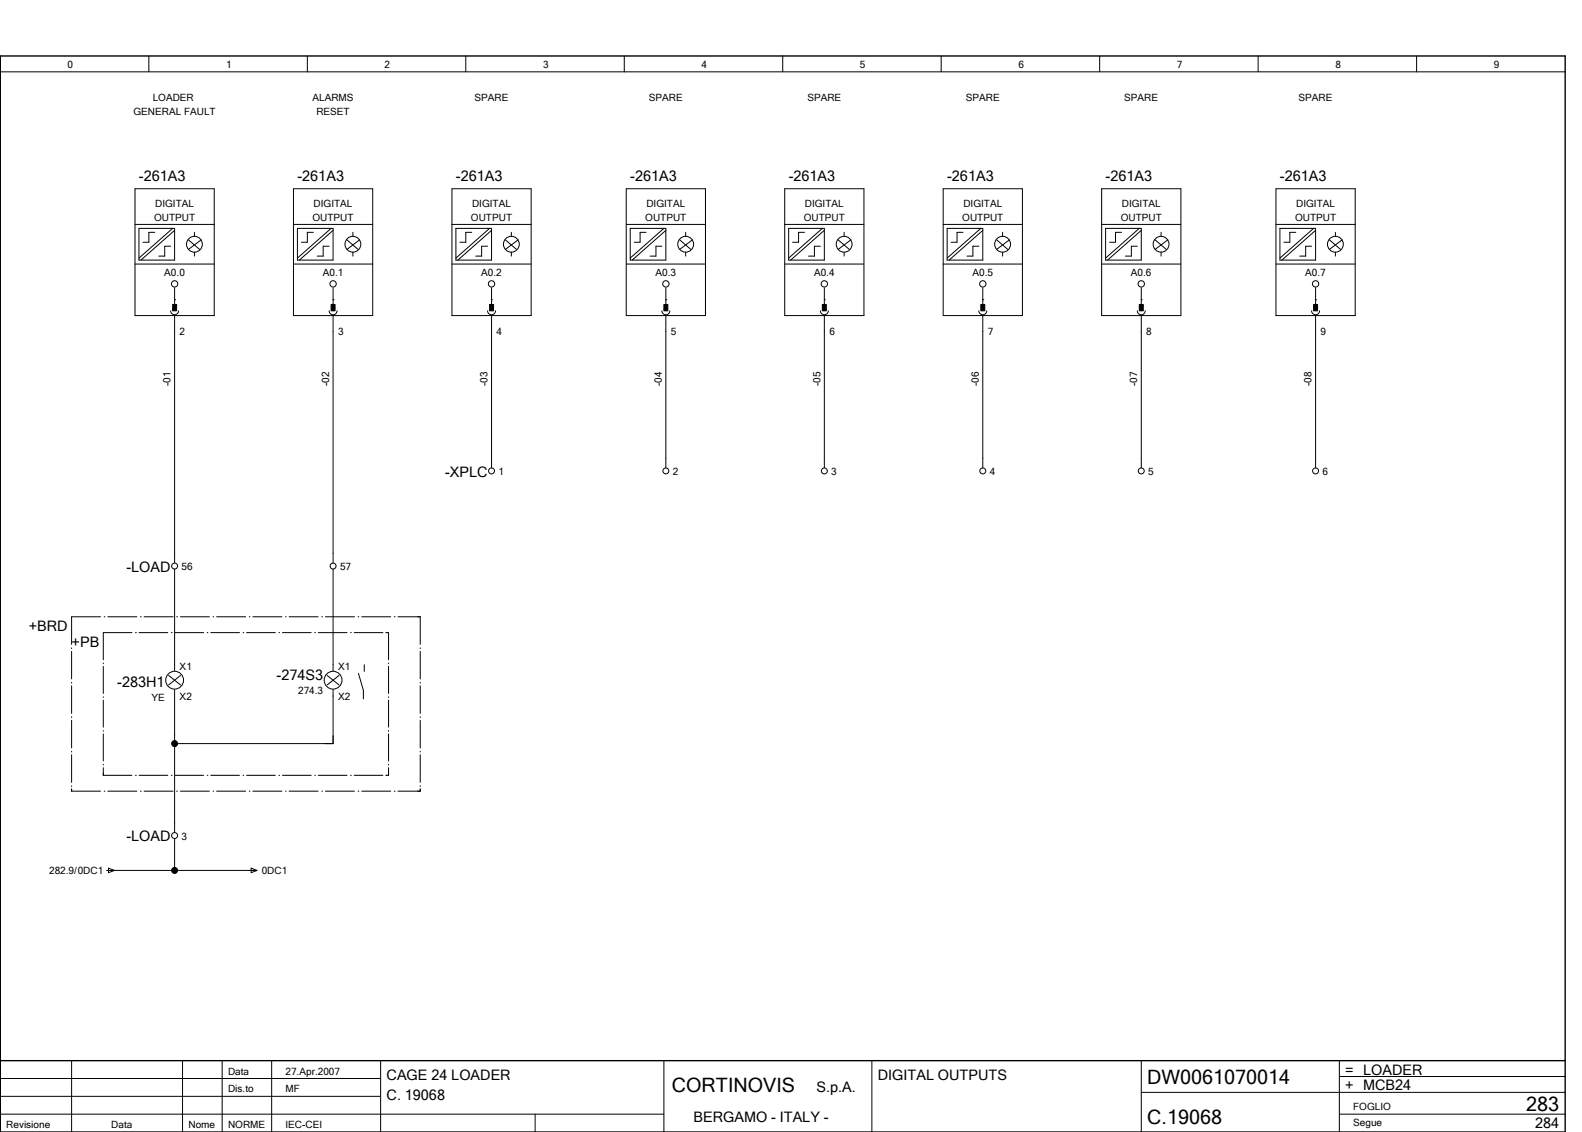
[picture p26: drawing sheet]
<svg xmlns="http://www.w3.org/2000/svg" width="399mm" height="286mm" viewBox="0 0 399 286" stroke-linecap="round" stroke-linejoin="round" font-family="sans-serif">
<defs><g id="words">
<g font-size="5">
<text x="169.6" y="275.6">CORTINOVIS</text>
<text x="289.6" y="273.6">DW0061070014</text>
<text x="385.2" y="280.4">283</text>
<text x="289.6" y="283.6">C.19068</text>
</g>
<g font-size="3.6">
<text x="35.1" y="45.6">­261A3</text>
<text x="75.1" y="45.6">­261A3</text>
<text x="115.1" y="45.6">­261A3</text>
<text x="159.1" y="45.6">­261A3</text>
<text x="199.1" y="45.6">­261A3</text>
<text x="239.1" y="45.6">­261A3</text>
<text x="279.1" y="45.6">­261A3</text>
<text x="323.1" y="45.6">­261A3</text>
<text x="112.3" y="120.3">­XPLC</text>
<text x="31.9" y="144.3">­LOAD</text>
<text x="7.2" y="159.1">+BRD</text>
<text x="18.1" y="163.1">+PB</text>
<text x="29.6" y="173.4">­283H1</text>
<text x="69.8" y="171.6">­274S3</text>
<text x="31.9" y="212.3">­LOAD</text>
<text x="97.6" y="272.6">CAGE 24 LOADER</text>
<text x="206.1" y="275.6">S.p.A.</text>
<text x="221.6" y="272.6">DIGITAL OUTPUTS</text>
<text x="339.6" y="271.1">= LOADER</text>
<text x="339.6" y="275.1">+ MCB24</text>
<text x="97.6" y="277.6">C. 19068</text>
<text x="175" y="283.1">BERGAMO ­ ITALY ­</text>
<text x="387.5" y="284.6">284</text>
</g>
<g font-size="2.5">
<text x="17.1" y="17.1">0</text>
<text x="57.1" y="17.1">1</text>
<text x="97.1" y="17.1">2</text>
<text x="137.1" y="17.1">3</text>
<text x="177.1" y="17.1">4</text>
<text x="217.1" y="17.1">5</text>
<text x="257.1" y="17.1">6</text>
<text x="297.1" y="17.1">7</text>
<text x="337.1" y="17.1">8</text>
<text x="377.1" y="17.1">9</text>
<text x="33.7" y="29">GENERAL FAULT</text>
<text x="38.5" y="25.4">LOADER</text>
<text x="78.9" y="25.4">ALARMS</text>
<text x="79.9" y="29">RESET</text>
<text x="119.8" y="25.4">SPARE</text>
<text x="163.8" y="25.4">SPARE</text>
<text x="203.8" y="25.4">SPARE</text>
<text x="243.8" y="25.4">SPARE</text>
<text x="283.8" y="25.4">SPARE</text>
<text x="327.8" y="25.4">SPARE</text>
<text x="39.2" y="52.1">DIGITAL</text>
<text x="79.2" y="52.1">DIGITAL</text>
<text x="119.2" y="52.1">DIGITAL</text>
<text x="163.2" y="52.1">DIGITAL</text>
<text x="203.2" y="52.1">DIGITAL</text>
<text x="243.2" y="52.1">DIGITAL</text>
<text x="283.2" y="52.1">DIGITAL</text>
<text x="327.2" y="52.1">DIGITAL</text>
<text x="38.9" y="55.7">OUTPUT</text>
<text x="78.9" y="55.7">OUTPUT</text>
<text x="118.9" y="55.7">OUTPUT</text>
<text x="162.9" y="55.7">OUTPUT</text>
<text x="202.9" y="55.7">OUTPUT</text>
<text x="242.9" y="55.7">OUTPUT</text>
<text x="282.9" y="55.7">OUTPUT</text>
<text x="326.9" y="55.7">OUTPUT</text>
<text x="41.5" y="69.6">A0.0</text>
<text x="81.5" y="69.6">A0.1</text>
<text x="121.5" y="69.6">A0.2</text>
<text x="165.5" y="69.6">A0.3</text>
<text x="205.5" y="69.6">A0.4</text>
<text x="245.5" y="69.6">A0.5</text>
<text x="285.5" y="69.6">A0.6</text>
<text x="329.5" y="69.6">A0.7</text>
<text x="45.4" y="84.5">2</text>
<text x="85.3" y="84.5">3</text>
<text x="125.4" y="84.5">4</text>
<text x="169.4" y="84.5">5</text>
<text x="209.4" y="84.5">6</text>
<text x="249.4" y="84.5">7</text>
<text x="289.4" y="84.5">8</text>
<text x="333.4" y="84.5">9</text>
<text x="43.1" y="97.4" transform="rotate(-90 43.1 97.4)">­01</text>
<text x="83.1" y="97.4" transform="rotate(-90 83.1 97.4)">­02</text>
<text x="123.1" y="97.4" transform="rotate(-90 123.1 97.4)">­03</text>
<text x="167.1" y="97.4" transform="rotate(-90 167.1 97.4)">­04</text>
<text x="207.1" y="97.4" transform="rotate(-90 207.1 97.4)">­05</text>
<text x="247.1" y="97.4" transform="rotate(-90 247.1 97.4)">­06</text>
<text x="287.1" y="97.4" transform="rotate(-90 287.1 97.4)">­07</text>
<text x="331.1" y="97.4" transform="rotate(-90 331.1 97.4)">­08</text>
<text x="125.8" y="119.9">1</text>
<text x="169.8" y="119.9">2</text>
<text x="209.8" y="119.9">3</text>
<text x="249.8" y="119.9">4</text>
<text x="289.8" y="119.9">5</text>
<text x="333.8" y="119.9">6</text>
<text x="45.8" y="143.9">56</text>
<text x="85.8" y="143.9">57</text>
<text x="45.4" y="169.1">X1</text>
<text x="85.3" y="169.1">X1</text>
<text x="38.2" y="176.9">YE</text>
<text x="45.4" y="176.5">X2</text>
<text x="75.3" y="175.1">274.3</text>
<text x="85.3" y="176.5">X2</text>
<text x="45.8" y="211.9">3</text>
<text x="12.4" y="220.5">282.9/0DC1</text>
<text x="66.1" y="220.5">0DC1</text>
<text x="57.6" y="271.1">Data</text>
<text x="57.6" y="275.6">Dis.to</text>
<text x="72.1" y="271.1">27.Apr.2007</text>
<text x="72.1" y="275.6">MF</text>
<text x="341.6" y="280.1">FOGLIO</text>
<text x="1.6" y="284.6">Revisione</text>
<text x="28.1" y="284.6">Data</text>
<text x="47.6" y="284.6">Nome</text>
<text x="57.6" y="284.6">NORME</text>
<text x="72.1" y="284.6">IEC­CEI</text>
<text x="341.6" y="284.1">Segue</text>
</g>
</g></defs>
<g fill="none" stroke="#000" stroke-width=".25">
<path d="M.1 18.1h395M37.6 14.1v4M77.6 14.1v4M117.6 14.1v4M157.6 14.1v4M197.6 14.1v4M237.6 14.1v4M277.6 14.1v4M317.6 14.1v4M357.6 14.1v4M34.1 47.6h20v32h-20zM34.1 56.6h20"/>
<path d="M35.1 57.6h9v8h-9zM39.1 58.6h-1.5v2.5h-1.5M43.6 57.6l-8.5 7.5M44.1 58.1l-8.5 7.5M49.1 58.6v1M74.1 47.6h20v32h-20zM74.1 56.6h20M75.1 57.6h9v8h-9zM79.1 58.6h-1.5v2.5h-1.5M83.6 57.6l-8.5 7.5M84.1 58.1l-8.5 7.5M89.1 58.6v1"/>
<path d="M114.1 47.6h20v32h-20zM114.1 56.6h20M115.1 57.6h9v8h-9zM119.1 58.6h-1.5v2.5h-1.5M123.6 57.6l-8.5 7.5M124.1 58.1l-8.5 7.5M129.1 58.6v1M158.1 47.6h20v32h-20zM158.1 56.6h20M159.1 57.6h9v8h-9zM163.1 58.6h-1.5v2.5h-1.5M167.6 57.6l-8.5 7.5"/>
<path d="M168.1 58.1l-8.5 7.5M173.1 58.6v1M198.1 47.6h20v32h-20zM198.1 56.6h20M199.1 57.6h9v8h-9zM203.1 58.6h-1.5v2.5h-1.5M207.6 57.6l-8.5 7.5M208.1 58.1l-8.5 7.5M213.1 58.6v1M238.1 47.6h20v32h-20zM238.1 56.6h20M239.1 57.6h9v8h-9z"/>
<path d="M243.1 58.6h-1.5v2.5h-1.5M247.6 57.6l-8.5 7.5M248.1 58.1l-8.5 7.5M253.1 58.6v1M278.1 47.6h20v32h-20zM278.1 56.6h20M279.1 57.6h9v8h-9zM283.1 58.6h-1.5v2.5h-1.5M287.6 57.6l-8.5 7.5M288.1 58.1l-8.5 7.5M293.1 58.6v1M322.1 47.6h20v32h-20z"/>
<path d="M322.1 56.6h20M323.1 57.6h9v8h-9zM327.1 58.6h-1.5v2.5h-1.5M331.6 57.6l-8.5 7.5M332.1 58.1l-8.5 7.5M337.1 58.6v1M34.1 66.6h20M43.1 78.4a1 1 0 0 0 1 1 1 1 0 0 0 1-1M43.1 62.1h-1.5v2.5h-1.5M44.1 75.6h.1M44.1 72.6v4.2M44.1 79.6v62.4"/>
<path d="M47.6 60.5l2.8 2.4M49.1 63.6v1M50.8 60.5l-3.2 2.4M74.1 66.6h20M83.1 78.4a1 1 0 0 0 1 1 1 1 0 0 0 1-1M83.1 62.1h-1.5v2.5h-1.5M84.1 75.6h.1M84.1 72.6v4.2M84.1 79.6v62.4M87.6 60.5l2.8 2.4M89.1 63.6v1M90.8 60.5l-3.2 2.4"/>
<path d="M114.1 66.6h20M123.1 78.4a1 1 0 0 0 1 1 1 1 0 0 0 1-1M123.1 62.1h-1.5v2.5h-1.5M124.1 75.6h.1M124.1 72.6v4.2M124.1 79.6v38.4M127.6 60.5l2.8 2.4M129.1 63.6v1M130.8 60.5l-3.2 2.4M158.1 66.6h20M167.1 78.4a1 1 0 0 0 1 1 1 1 0 0 0 1-1M167.1 62.1h-1.5v2.5h-1.5"/>
<path d="M168.1 75.6h.1M168.1 72.6v4.2M168.1 79.6v38.4M171.6 60.5l2.8 2.4M173.1 63.6v1M174.8 60.5l-3.2 2.4M198.1 66.6h20M207.1 78.4a1 1 0 0 0 1 1 1 1 0 0 0 1-1M207.1 62.1h-1.5v2.5h-1.5M208.1 75.6h.1M208.1 72.6v4.2M208.1 79.6v38.4"/>
<path d="M211.6 60.5l2.8 2.4M213.1 63.6v1M214.8 60.5l-3.2 2.4M238.1 66.6h20M247.1 78.4a1 1 0 0 0 1 1 1 1 0 0 0 1-1M247.1 62.1h-1.5v2.5h-1.5M248.1 75.6h.1M248.1 72.6v4.2M248.1 79.6v38.4M251.6 60.5l2.8 2.4M253.1 63.6v1M254.8 60.5l-3.2 2.4"/>
<path d="M278.1 66.6h20M287.1 78.4a1 1 0 0 0 1 1 1 1 0 0 0 1-1M287.1 62.1h-1.5v2.5h-1.5M288.1 75.6h.1M288.1 72.6v4.2M288.1 79.6v38.4M291.6 60.5l2.8 2.4M293.1 63.6v1M294.8 60.5l-3.2 2.4M322.1 66.6h20M331.1 78.4a1 1 0 0 0 1 1 1 1 0 0 0 1-1M331.1 62.1h-1.5v2.5h-1.5"/>
<path d="M332.1 75.6h.1M332.1 72.6v4.2M332.1 79.6v38.4M335.6 60.5l2.8 2.4M337.1 63.6v1M338.8 60.5l-3.2 2.4M25.4 155.6h-7.3v7M26.3 155.6h.2M27.2 155.6h7.3M33.3 159.6h-7.2v6.9M34.2 159.6h.2M35.1 159.6h7.2"/>
<path d="M35.4 155.6h.2M36.4 155.6h7.3M43.2 159.6h.2M44.1 143.6v25.6M44.2 159.6h7.2M44.6 155.6h.2M45.5 155.6h7.3M52.3 159.6h.2M53.2 159.6h7.2M53.8 155.6h.1M54.7 155.6h7.3M61.4 159.6h.1"/>
<path d="M62.3 159.6h7.2M62.9 155.6h.2M63.8 155.6h7.3M70.4 159.6h.2M71.3 159.6h7.2M72.1 155.6h.1M73 155.6h7.3M79.5 159.6h.1M80.4 159.6h7.2M81.2 155.6h.2M82.1 155.6h7.4M84.1 143.6v25.6"/>
<path d="M88.5 159.6h.2M89.4 159.6h7.3M90.4 155.6h.2M91.3 155.6h7.3M97.4 159.6h.7v6.9M99.5 155.6h.2M100.4 155.6h5.7v7M18.1 163.5v.2M18.1 164.3v7M18.1 172.2v.2M18.1 173.1v6.9M26.1 167.3v.2"/>
<path d="M26.1 168.2v6.8M26.1 175.8v.2M26.1 176.7v6.8M42.6 170.4l3 2.4M44.1 174v36M45.6 170.4l-3 2.4M82.6 170.4l3 2.4M84.1 174v13.6h-40M85.6 170.4l-3 2.4M90.5 169.9l1.2 4.3v2.2M92 167.7v1.7M98.1 167.3v.2"/>
<path d="M98.1 168.2v6.8M98.1 175.8v.2M98.1 176.7v6.8M106.1 163.5v.2M106.1 164.3v7M106.1 172.2v.2M106.1 173.1v6.9M18.1 180.9v.2M18.1 181.8v6.9M18.1 189.6v.1M18.1 190.5v6.9M18.1 198.3v.2"/>
<path d="M18.1 199v.6h7.3M26.1 184.3v.2M26.1 185.2v6.8M26.1 192.9v.1M26.1 193.7v1.9h7.2M26.3 199.6h.2M27.2 199.6h7.3M34.2 195.6h.2M35.1 195.6h7.2M35.4 199.6h.2M36.4 199.6h7.3M43.2 195.6h.2"/>
<path d="M44.2 195.6h7.2M44.6 199.6h.2M45.5 199.6h7.3M52.3 195.6h.2M53.2 195.6h7.2M53.8 199.6h.1M54.7 199.6h7.3M61.4 195.6h.1M62.3 195.6h7.2M62.9 199.6h.2M63.8 199.6h7.3M70.4 195.6h.2"/>
<path d="M71.3 195.6h7.2M72.1 199.6h.1M73 199.6h7.3M79.5 195.6h.1M80.4 195.6h7.2M81.2 199.6h.2M82.1 199.6h7.4M88.5 195.6h.2M89.4 195.6h7.3M90.4 199.6h.2M91.3 199.6h7.3M98.1 193.7v1.9h-.7"/>
<path d="M98.1 184.3v.2M98.1 185.2v6.8M98.1 192.9v.1M99.5 199.6h.2M106.1 199v.6h-5.7M106.1 180.9v.2M106.1 181.8v6.9M106.1 189.6v.1M106.1 190.5v6.9M106.1 198.3v.2M26.9 219.6h37.8M27.4 219l1.5 .6-1.5 .6z"/>
<path d="M44.1 211.6v8M63.4 219l1.5 .6-1.5 .6zM.1 255.6v30M.1 276.6h96M.1 272.1h96M18.1 267.6v18M46.1 267.6v18M56.1 267.6v18M68.6 267.6v18M96.1 267.6v18M167.6 267.6v18M220.1 267.6v18"/>
<path d="M288.1 267.6v18M288.1 275.6h107M338.1 271.6h57M338.1 267.6v18M.1 281.1h167.5M135.1 281.1v4.5M338.1 281.1h57"/>
<circle cx="44.1" cy="71.6" r=".8"/>
<circle cx="49.1" cy="61.6" r="2"/>
<circle cx="84.1" cy="71.6" r=".8"/>
<circle cx="89.1" cy="61.6" r="2"/>
<circle cx="124.1" cy="71.6" r=".8"/>
<circle cx="129.1" cy="61.6" r="2"/>
<circle cx="168.1" cy="71.6" r=".8"/>
<circle cx="173.1" cy="61.6" r="2"/>
<circle cx="208.1" cy="71.6" r=".8"/>
<circle cx="213.1" cy="61.6" r="2"/>
<circle cx="248.1" cy="71.6" r=".8"/>
<circle cx="253.1" cy="61.6" r="2"/>
<circle cx="288.1" cy="71.6" r=".8"/>
<circle cx="293.1" cy="61.6" r="2"/>
<circle cx="332.1" cy="71.6" r=".8"/>
<circle cx="337.1" cy="61.6" r="2"/>
<circle cx="124.1" cy="118.8" r=".75"/>
<circle cx="168.1" cy="118.8" r=".75"/>
<circle cx="208.1" cy="118.8" r=".75"/>
<circle cx="248.1" cy="118.8" r=".75"/>
<circle cx="288.1" cy="118.8" r=".75"/>
<circle cx="332.1" cy="118.8" r=".75"/>
<circle cx="44.1" cy="142.8" r=".75"/>
<circle cx="84.1" cy="142.8" r=".75"/>
<circle cx="44.1" cy="171.6" r="2.25"/>
<circle cx="84.1" cy="171.6" r="2.25"/>
<circle cx="44.1" cy="210.8" r=".75"/>
</g>
<path d="M.1 14.1h395v271.5h-395zM.1 267.6h395" fill="none" stroke="#000" stroke-width=".35"/>
<g fill="#000" stroke="#000" stroke-width=".25">
<path d="M43.6 76.8h1v1.6h-1zM83.6 76.8h1v1.6h-1zM123.6 76.8h1v1.6h-1zM167.6 76.8h1v1.6h-1zM207.6 76.8h1v1.6h-1zM247.6 76.8h1v1.6h-1zM287.6 76.8h1v1.6h-1zM331.6 76.8h1v1.6h-1z"/>
<circle cx="44.1" cy="187.6" r=".75"/>
<circle cx="44.1" cy="219.6" r=".75"/>
</g>
<use href="#words"/>
</svg>
